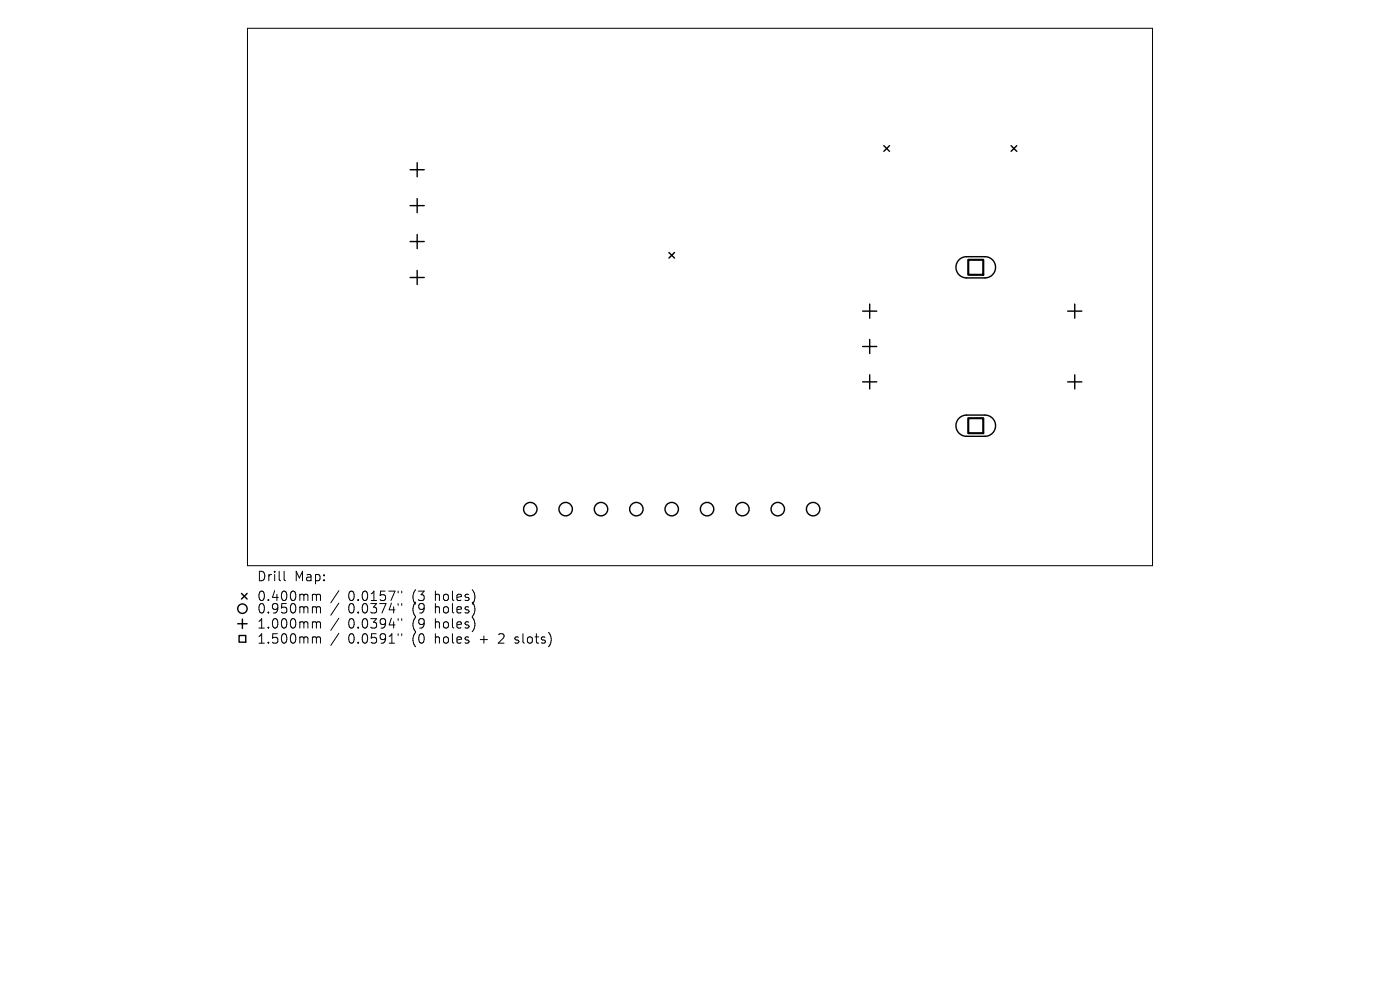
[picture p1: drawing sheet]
<svg xmlns="http://www.w3.org/2000/svg" width="297mm" height="210mm" viewBox="0 0 297 210" stroke-linecap="round" stroke-linejoin="round" font-family="sans-serif">
<defs><g id="words">
<g font-size="2.8">
<text x="54.4" y="123.6">Drill</text>
<text x="62.4" y="123.6">Map:</text>
<text x="54.4" y="127.8">0.400mm</text>
<text x="54.4" y="130.4">0.950mm</text>
<text x="73.9" y="127.8">0.0157&quot;</text>
<text x="73.9" y="130.4">0.0374&quot;</text>
<text x="87.6" y="127.8">(3</text>
<text x="87.6" y="130.4">(9</text>
<text x="92.6" y="127.8">holes)</text>
<text x="92.6" y="130.4">holes)</text>
<text x="54.4" y="133.6">1.000mm</text>
<text x="54.4" y="136.8">1.500mm</text>
<text x="73.9" y="133.6">0.0394&quot;</text>
<text x="73.9" y="136.8">0.0591&quot;</text>
<text x="87.6" y="133.6">(9</text>
<text x="87.6" y="136.8">(0</text>
<text x="92.6" y="133.6">holes)</text>
<text x="92.6" y="136.8">holes</text>
<text x="102.3" y="136.8">+</text>
<text x="106.5" y="136.8">2</text>
<text x="110.1" y="136.8">slots)</text>
</g>
</g></defs>
<g fill="none" stroke="#000" stroke-width=".21">
<path d="M52.5 6h192v114h-192zM60.3 121.2v1.7l.3 .3M66.6 126.1l.4 .1 .1 .1M66.6 128.7l.4 .1 .1 .2M66.6 131.9l.4 .1 .1 .2M66.6 135.1l.4 .1 .1 .2M67.1 126.3l.3-.2 .5 .1 .1 1.2M67.1 126.3v1.1M67.1 129v1M67.1 132.2v1M67.1 135.4v1M67.1 129l.3-.3 .5 .1 .1 1.2"/>
<path d="M67.1 132.2l.3-.3 .5 .1 .1 1.2M67.1 135.4l.3-.3 .5 .1 .1 1.2M71.9 125.3l-1.7 2.6M71.9 127.9l-1.7 2.6M71.9 131.1l-1.7 2.6M71.9 134.3l-1.7 2.6M84.5 125.4v.4M84.5 128v.4M84.5 131.2v.4M84.5 134.4v.4M85.2 125.4v.4M85.2 128v.4"/>
<path d="M85.2 131.2v.4M85.2 134.4v.4M109.2 136.3l.2 .1M109.3 135.2v.5"/>
</g>
<g fill="none" stroke="#000" stroke-width=".3">
<path d="M87 36h3M88.5 34.5v3M187.5 30.9l1.2 1.2M188.7 30.9l-1.2 1.2M214.5 30.9l1.2 1.2M215.7 30.9l-1.2 1.2M87 43.6h3M87 51.2h3M87 58.9h3M88.5 42.1v3M88.5 49.7v3M88.5 57.4v3"/>
<path d="M141.9 53.6l1.2 1.2M143.1 53.6l-1.2 1.2M203.5 55.1l.6-.4 .8-.2h4.1a2.25 2.25 0 0 1 2.2 2.2 2.25 2.25 0 0 1-2.2 2.3h-3.9a2.25 2.25 0 0 1-2.1-1.4 2.25 2.25 0 0 1 .5-2.5zM183 66h3M183 73.5h3M184.5 64.5v3M184.5 72v3M184.5 79.5v3M226.5 66h3M228 64.5v3M228 79.5v3M183 81h3"/>
<path d="M203.5 88.7l.6-.4 .8-.2h4.1a2.25 2.25 0 0 1 2.2 2.2 2.25 2.25 0 0 1-2.2 2.3h-3.9a2.25 2.25 0 0 1-2.1-1.4 2.25 2.25 0 0 1 .5-2.5zM226.5 81h3M50.4 132.3h2M50.7 134.8h1.4v1.4h-1.4zM51.2 125.9l1.2 1.2M51.4 131.3v2M52.4 125.9l-1.2 1.2"/>
<circle cx="112.5" cy="108" r="1.43"/>
<circle cx="120" cy="108" r="1.43"/>
<circle cx="127.5" cy="108" r="1.42"/>
<circle cx="135" cy="108" r="1.43"/>
<circle cx="142.5" cy="108" r="1.42"/>
<circle cx="150" cy="108" r="1.43"/>
<circle cx="157.5" cy="108" r="1.42"/>
<circle cx="165" cy="108" r="1.43"/>
<circle cx="172.5" cy="108" r="1.42"/>
<circle cx="51.4" cy="129.1" r="1"/>
</g>
<path d="M205.4 55.1h3.2v3.2h-3.2zM205.4 88.7h3.2v3.2h-3.2z" fill="none" stroke="#000" stroke-width=".45"/>
<use href="#words"/>
</svg>
